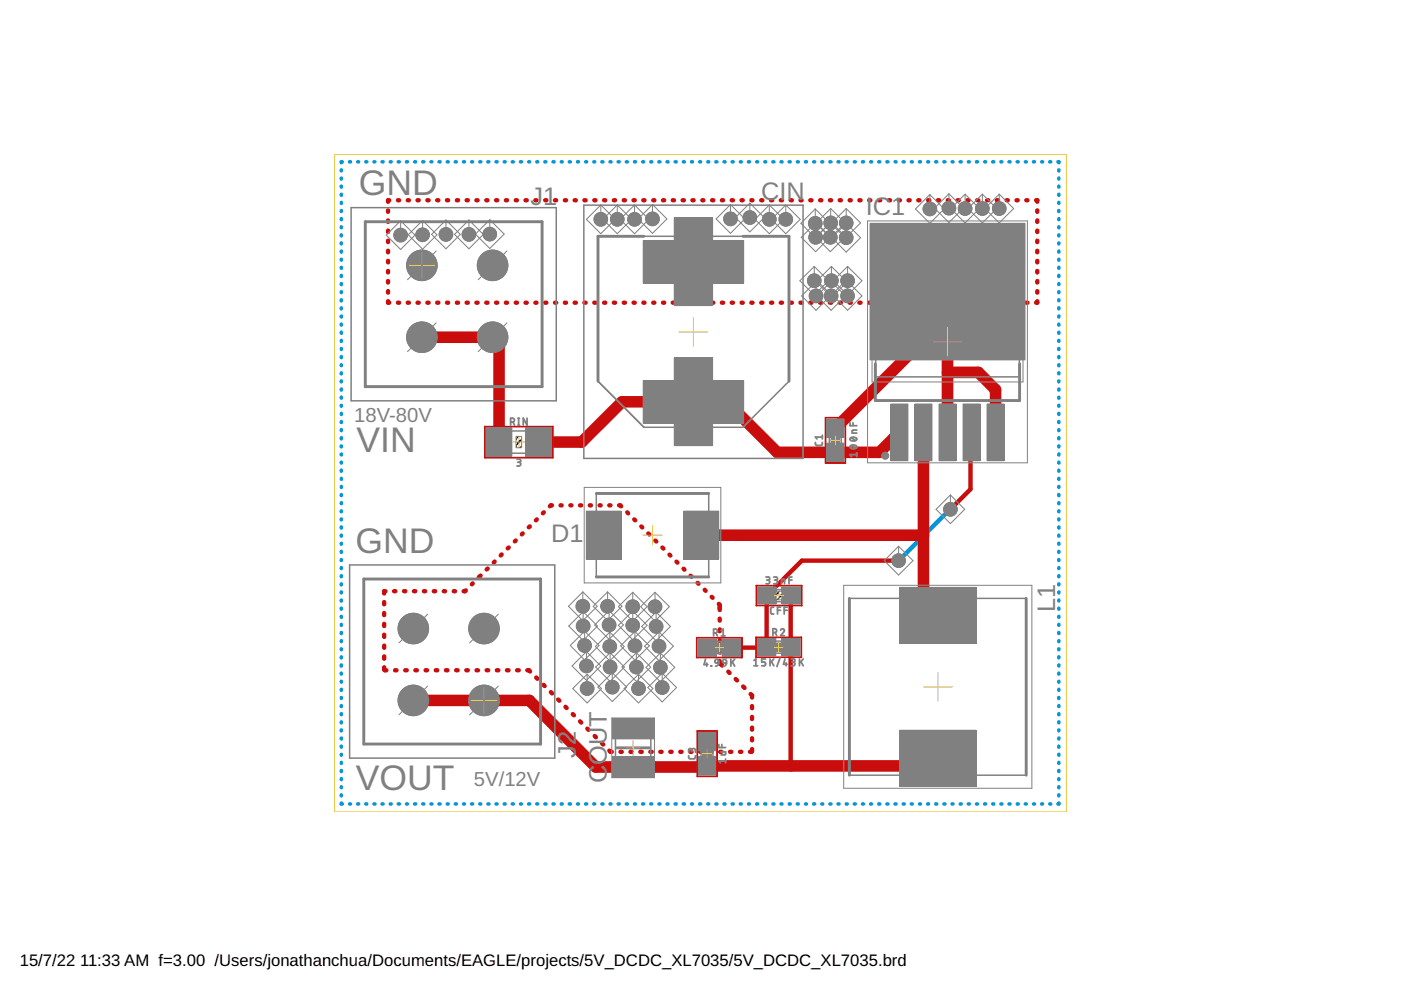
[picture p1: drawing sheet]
<svg xmlns="http://www.w3.org/2000/svg" width="297mm" height="210mm" viewBox="0 0 297 210" stroke-linecap="round" stroke-linejoin="round" font-family="sans-serif">
<defs><g id="words">
<g font-size="7.5" fill="#808080">
<text x="76.1" y="41.4">GND</text>
<text x="75.6" y="95.8">VIN</text>
<text x="75.3" y="117.4">GND</text>
<text x="75.4" y="167.4">VOUT</text>
</g>
<g font-size="5.4" fill="#808080">
<text x="112.4" y="43.4">J1</text>
<text x="161.4" y="42.4">CIN</text>
<text x="183.6" y="45.6">IC1</text>
<text x="116.8" y="115">D1</text>
<text x="223.7" y="129.8" transform="rotate(-90 223.7 129.8)">L1</text>
<text x="122.1" y="160.7" transform="rotate(-90 122.1 160.7)">J2</text>
<text x="128.7" y="166" transform="rotate(-90 128.7 166)">C</text>
<text x="128.7" y="162.2" transform="rotate(-90 128.7 162.2)">OUT</text>
</g>
<g font-size="4.3" fill="#808080">
<text x="75.1" y="89.5">18V-80V</text>
<text x="100.5" y="166.6">5V/12V</text>
</g>
<g font-size="3.5">
<text x="4.2" y="204.7">15/7/22</text>
<text x="17" y="204.7">11:33 AM f=3.00 /Users/jonathanchua/Documents/EAGLE/projects/5V_DCDC_XL7035/5V_DCDC_XL7035.brd</text>
</g>
</g></defs>
<g fill="#808080" stroke="#808080" stroke-width=".21">
<circle cx="89.4" cy="56.3" r="3.2"/>
<circle cx="104.4" cy="56.3" r="3.2"/>
<circle cx="89.4" cy="71.5" r="3.2"/>
<circle cx="104.4" cy="71.5" r="3.2"/>
<circle cx="102.6" cy="148.5" r="3.2"/>
<circle cx="87.6" cy="148.5" r="3.2"/>
<circle cx="102.6" cy="133.3" r="3.2"/>
<circle cx="87.6" cy="133.3" r="3.2"/>
<circle cx="172.8" cy="47.4" r="1.44"/>
<circle cx="176.1" cy="47.3" r="1.44"/>
<circle cx="179.4" cy="47.3" r="1.44"/>
<circle cx="172.9" cy="50.3" r="1.44"/>
<circle cx="176" cy="50.3" r="1.44"/>
<circle cx="179.4" cy="50.4" r="1.44"/>
<circle cx="197.1" cy="44.3" r="1.44"/>
<circle cx="201.2" cy="44.1" r="1.44"/>
<circle cx="204.6" cy="44.2" r="1.44"/>
<circle cx="208.3" cy="44.2" r="1.44"/>
<circle cx="211.9" cy="44.2" r="1.44"/>
<circle cx="127.4" cy="46.5" r="1.44"/>
<circle cx="130.9" cy="46.5" r="1.44"/>
<circle cx="134.5" cy="46.5" r="1.44"/>
<circle cx="138.3" cy="46.4" r="1.44"/>
<circle cx="154.9" cy="46.4" r="1.44"/>
<circle cx="159" cy="46.1" r="1.44"/>
<circle cx="163.1" cy="46.5" r="1.44"/>
<circle cx="166.6" cy="46.5" r="1.44"/>
<circle cx="172.6" cy="59.5" r="1.44"/>
<circle cx="176.3" cy="59.5" r="1.44"/>
<circle cx="179.7" cy="59.5" r="1.44"/>
<circle cx="179.7" cy="62.7" r="1.44"/>
<circle cx="176.2" cy="62.7" r="1.44"/>
<circle cx="173" cy="62.7" r="1.44"/>
<circle cx="84.9" cy="49.8" r="1.44"/>
<circle cx="89.6" cy="49.8" r="1.44"/>
<circle cx="94.6" cy="49.7" r="1.44"/>
<circle cx="99.4" cy="49.7" r="1.44"/>
<circle cx="103.8" cy="49.6" r="1.44"/>
<circle cx="123.6" cy="128.5" r="1.44"/>
<circle cx="128.8" cy="128.5" r="1.44"/>
<circle cx="134.2" cy="128.6" r="1.44"/>
<circle cx="138.9" cy="128.6" r="1.44"/>
<circle cx="123.6" cy="132.7" r="1.44"/>
<circle cx="129.1" cy="132.5" r="1.44"/>
<circle cx="134.2" cy="132.6" r="1.44"/>
<circle cx="139.1" cy="132.8" r="1.44"/>
<circle cx="124" cy="136.9" r="1.44"/>
<circle cx="129.3" cy="137.1" r="1.44"/>
<circle cx="134.6" cy="136.9" r="1.44"/>
<circle cx="139.7" cy="137" r="1.44"/>
<circle cx="124.3" cy="141.2" r="1.44"/>
<circle cx="129.3" cy="141.4" r="1.44"/>
<circle cx="134.9" cy="141.4" r="1.44"/>
<circle cx="140" cy="141.5" r="1.44"/>
<circle cx="124.5" cy="146" r="1.44"/>
<circle cx="129.8" cy="145.7" r="1.44"/>
<circle cx="135.4" cy="146" r="1.44"/>
<circle cx="140.4" cy="145.8" r="1.44"/>
<circle cx="190.5" cy="118.9" r="1.44"/>
<circle cx="201.5" cy="108" r="1.44"/>
</g>
<g fill="none" stroke="#0696d7" stroke-width=".76">
<path d="M72.4 36v.2M72.4 37.8v.2M72.4 39.5v.2M72.6 34.3h-.2v.2M74.1 34.3h.2M75.8 34.3h.2M77.6 34.3h.2M79.3 34.3h.2M81 34.3h.2M82.7 34.3h.2M84.5 34.3h.2M86.2 34.3h.2"/>
<path d="M87.9 34.3h.2M89.6 34.3h.3M91.4 34.3h.2M93.1 34.3h.2M94.8 34.3h.2M96.5 34.3h.3M98.3 34.3h.2M100 34.3h.2M101.7 34.3h.2M103.4 34.3h.3M105.2 34.3h.2M106.9 34.3h.2"/>
<path d="M108.6 34.3h.2M110.4 34.3h.2M112.1 34.3h.2M113.8 34.3h.2M115.5 34.3h.2M117.3 34.3h.2M119 34.3h.2M120.7 34.3h.2M122.4 34.3h.2M124.2 34.3h.2M125.9 34.3h.2M127.6 34.3h.2"/>
<path d="M129.3 34.3h.2M131.1 34.3h.2M132.8 34.3h.2M134.5 34.3h.2M136.2 34.3h.3M138 34.3h.2M139.7 34.3h.2M141.4 34.3h.2M143.2 34.3h.2M144.9 34.3h.2M146.6 34.3h.2M148.3 34.3h.2"/>
<path d="M150.1 34.3h.2M151.8 34.3h.2M153.5 34.3h.2M155.2 34.3h.2M157 34.3h.2M158.7 34.3h.2M160.4 34.3h.2M162.2 34.3h.1M163.9 34.3h.2M165.6 34.3h.2M167.3 34.3h.2M169.1 34.3h.1"/>
<path d="M170.8 34.3h.2M172.5 34.3h.2M174.2 34.3h.2M176 34.3h.2M177.7 34.3h.2M179.4 34.3h.2M181.1 34.3h.2M182.9 34.3h.2M184.6 34.3h.2M186.3 34.3h.2M188 34.3h.3M189.8 34.3h.2"/>
<path d="M191.5 34.3h.2M193.2 34.3h.2M194.9 34.3h.3M196.7 34.3h.2M198.4 34.3h.2M200.1 34.3h.2M201.9 34.3h.2M203.6 34.3h.2M205.3 34.3h.2M207 34.3h.2M208.8 34.3h.2M210.5 34.3h.2"/>
<path d="M212.2 34.3h.2M213.9 34.3h.2M215.7 34.3h.2M217.4 34.3h.2M219.1 34.3h.2M220.9 34.3h.1M222.6 34.3h.2M224.3 34.3h.2v.2M224.5 36v.2M224.5 37.8v.2M224.5 39.5v.2M72.4 41.2v.2"/>
<path d="M72.4 42.9v.2M72.4 44.6v.2M72.4 46.4v.2M72.4 48.1v.2M72.4 49.8v.2M72.4 51.5v.2M72.4 53.2v.2M72.4 55v.2M72.4 56.7v.2M72.4 58.4v.2M224.5 41.2v.2M224.5 42.9v.2"/>
<path d="M224.5 44.6v.2M224.5 46.4v.2M224.5 48.1v.2M224.5 49.8v.2M224.5 51.5v.2M224.5 53.2v.2M224.5 55v.2M224.5 56.7v.2M224.5 58.4v.2M72.4 60.1v.2M72.4 61.8v.2M72.4 63.6v.2"/>
<path d="M72.4 65.3v.2M72.4 67v.2M72.4 68.7v.2M72.4 70.4v.3M72.4 72.2v.2M72.4 73.9v.2M72.4 75.6v.2M72.4 77.3v.2M72.4 79.1v.1M224.5 60.1v.2M224.5 61.8v.2M224.5 63.6v.2"/>
<path d="M224.5 65.3v.2M224.5 67v.2M224.5 68.7v.2M224.5 70.4v.3M224.5 72.2v.2M224.5 73.9v.2M224.5 75.6v.2M224.5 77.3v.2M224.5 79.1v.1M72.4 80.8v.2M72.4 82.5v.2M72.4 84.2v.2"/>
<path d="M72.4 85.9v.2M72.4 87.7v.2M72.4 89.4v.2M72.4 91.1v.2M72.4 92.8v.2M72.4 94.6v.1M72.4 96.3v.2M72.4 98v.2M72.4 99.7v.2M224.5 80.8v.2M224.5 82.5v.2M224.5 84.2v.2"/>
<path d="M224.5 85.9v.2M224.5 87.7v.2M224.5 89.4v.2M224.5 91.1v.2M224.5 92.8v.2M224.5 94.6v.1M224.5 96.3v.2M224.5 98v.2M224.5 99.7v.2M72.4 101.4v.2M72.4 103.1v.2M72.4 104.9v.2"/>
<path d="M72.4 106.6v.2M72.4 108.3v.2M72.4 110v.2M72.4 111.7v.3M72.4 113.5v.2M72.4 115.2v.2M72.4 116.9v.2M72.4 118.6v.2M224.5 101.4v.2M224.5 103.1v.2M224.5 104.9v.2M224.5 106.6v.2"/>
<path d="M224.5 108.3v.2M224.5 110v.2M224.5 111.7v.3M224.5 113.5v.2M224.5 115.2v.2M224.5 116.9v.2M224.5 118.6v.2M72.4 120.4v.1M72.4 122.1v.2M72.4 123.8v.2M72.4 125.5v.2M72.4 127.2v.2"/>
<path d="M72.4 128.9v.3M72.4 130.7v.2M72.4 132.4v.2M72.4 134.1v.2M72.4 135.8v.2M72.4 137.6v.2M72.4 139.3v.2M224.5 120.4v.1M224.5 122.1v.2M224.5 123.8v.2M224.5 125.5v.2M224.5 127.2v.2"/>
<path d="M224.5 128.9v.3M224.5 130.7v.2M224.5 132.4v.2M224.5 134.1v.2M224.5 135.8v.2M224.5 137.6v.2M224.5 139.3v.2M72.4 141v.2M72.4 142.7v.2M72.4 144.4v.2M72.4 146.2v.2M72.4 147.9v.2"/>
<path d="M72.4 149.6v.2M72.4 151.3v.2M72.4 153.1v.1M72.4 154.8v.2M72.4 156.5v.2M72.4 158.2v.2M72.4 159.9v.2M224.5 141v.2M224.5 142.7v.2M224.5 144.4v.2M224.5 146.2v.2M224.5 147.9v.2"/>
<path d="M224.5 149.6v.2M224.5 151.3v.2M224.5 153.1v.1M224.5 154.8v.2M224.5 156.5v.2M224.5 158.2v.2M224.5 159.9v.2M72.4 161.6v.2M72.4 163.4v.2M72.4 165.1v.2M72.4 166.8v.2M72.4 168.5v.2"/>
<path d="M72.4 170.3v.2h.2M74.1 170.5h.2M75.8 170.5h.2M77.6 170.5h.2M79.3 170.5h.2M81 170.5h.2M82.7 170.5h.2M84.5 170.5h.2M86.2 170.5h.2M87.9 170.5h.2M89.6 170.5h.3M91.4 170.5h.2"/>
<path d="M93.1 170.5h.2M94.8 170.5h.2M96.5 170.5h.3M98.3 170.5h.2M100 170.5h.2M101.7 170.5h.2M103.4 170.5h.3M105.2 170.5h.2M106.9 170.5h.2M108.6 170.5h.2M110.4 170.5h.2M112.1 170.5h.2"/>
<path d="M113.8 170.5h.2M115.5 170.5h.2M117.3 170.5h.2M119 170.5h.2M120.7 170.5h.2M122.4 170.5h.2M124.2 170.5h.2M125.9 170.5h.2M127.6 170.5h.2M129.3 170.5h.2M131.1 170.5h.2M132.8 170.5h.2"/>
<path d="M134.5 170.5h.2M136.2 170.5h.3M138 170.5h.2M139.7 170.5h.2M141.4 170.5h.2M143.2 170.5h.2M144.9 170.5h.2M146.6 170.5h.2M148.3 170.5h.2M150.1 170.5h.2M151.8 170.5h.2M153.5 170.5h.2"/>
<path d="M155.2 170.5h.2M157 170.5h.2M158.7 170.5h.2M160.4 170.5h.2M162.2 170.5h.1M163.9 170.5h.2M165.6 170.5h.2M167.3 170.5h.2M169.1 170.5h.1M170.8 170.5h.2M172.5 170.5h.2M174.2 170.5h.2"/>
<path d="M176 170.5h.2M177.7 170.5h.2M179.4 170.5h.2M181.1 170.5h.2M182.9 170.5h.2M184.6 170.5h.2M186.3 170.5h.2M188 170.5h.3M189.8 170.5h.2M191.5 170.5h.2M193.2 170.5h.2M194.9 170.5h.3"/>
<path d="M196.7 170.5h.2M198.4 170.5h.2M200.1 170.5h.2M201.9 170.5h.2M203.6 170.5h.2M205.3 170.5h.2M207 170.5h.2M208.8 170.5h.2M210.5 170.5h.2M212.2 170.5h.2M213.9 170.5h.2M215.7 170.5h.2"/>
<path d="M217.4 170.5h.2M219.1 170.5h.2M220.9 170.5h.1M222.6 170.5h.2M224.5 170.3v.2h-.2M224.5 161.6v.2M224.5 163.4v.2M224.5 165.1v.2M224.5 166.8v.2M224.5 168.5v.2"/>
</g>
<path d="M201.5 108l-11 10.9" fill="none" stroke="#0696d7" stroke-width=".93"/>
<circle cx="89.5" cy="56.3" r="2.92" fill="#0dab76" stroke="#0dab76" stroke-width=".21"/>
<circle cx="89.5" cy="56.3" r="1.95" fill="#fff" stroke="#000" stroke-width=".21"/>
<circle cx="104.4" cy="56.3" r="2.92" fill="#0dab76" stroke="#0dab76" stroke-width=".21"/>
<circle cx="104.4" cy="56.3" r="1.95" fill="#fff" stroke="#000" stroke-width=".21"/>
<circle cx="89.5" cy="71.5" r="2.92" fill="#0dab76" stroke="#0dab76" stroke-width=".21"/>
<circle cx="89.5" cy="71.5" r="1.95" fill="#fff" stroke="#000" stroke-width=".21"/>
<circle cx="104.4" cy="71.5" r="2.92" fill="#0dab76" stroke="#0dab76" stroke-width=".21"/>
<circle cx="104.4" cy="71.5" r="1.95" fill="#fff" stroke="#000" stroke-width=".21"/>
<circle cx="102.6" cy="148.5" r="2.92" fill="#0dab76" stroke="#0dab76" stroke-width=".21"/>
<circle cx="102.6" cy="148.5" r="1.95" fill="#fff" stroke="#000" stroke-width=".21"/>
<circle cx="87.6" cy="148.5" r="2.92" fill="#0dab76" stroke="#0dab76" stroke-width=".21"/>
<circle cx="87.6" cy="148.5" r="1.95" fill="#fff" stroke="#000" stroke-width=".21"/>
<circle cx="102.6" cy="133.3" r="2.92" fill="#0dab76" stroke="#0dab76" stroke-width=".21"/>
<circle cx="102.6" cy="133.3" r="1.95" fill="#fff" stroke="#000" stroke-width=".21"/>
<circle cx="87.6" cy="133.3" r="2.92" fill="#0dab76" stroke="#0dab76" stroke-width=".21"/>
<circle cx="87.6" cy="133.3" r="1.95" fill="#fff" stroke="#000" stroke-width=".21"/>
<circle cx="172.8" cy="47.3" r="1.14" fill="#0dab76" stroke="#0dab76" stroke-width=".21"/>
<circle cx="172.8" cy="47.3" r=".53" fill="#fff" stroke="#000" stroke-width=".21"/>
<circle cx="176.1" cy="47.3" r="1.14" fill="#0dab76" stroke="#0dab76" stroke-width=".21"/>
<circle cx="176.1" cy="47.3" r=".53" fill="#fff" stroke="#000" stroke-width=".21"/>
<circle cx="179.4" cy="47.3" r="1.14" fill="#0dab76" stroke="#0dab76" stroke-width=".21"/>
<circle cx="179.4" cy="47.3" r=".53" fill="#fff" stroke="#000" stroke-width=".21"/>
<circle cx="172.9" cy="50.3" r="1.14" fill="#0dab76" stroke="#0dab76" stroke-width=".21"/>
<circle cx="172.9" cy="50.3" r=".53" fill="#fff" stroke="#000" stroke-width=".21"/>
<circle cx="176" cy="50.3" r="1.14" fill="#0dab76" stroke="#0dab76" stroke-width=".21"/>
<circle cx="176" cy="50.3" r=".53" fill="#fff" stroke="#000" stroke-width=".21"/>
<circle cx="179.4" cy="50.4" r="1.14" fill="#0dab76" stroke="#0dab76" stroke-width=".21"/>
<circle cx="179.4" cy="50.4" r=".53" fill="#fff" stroke="#000" stroke-width=".21"/>
<circle cx="197.1" cy="44.3" r="1.14" fill="#0dab76" stroke="#0dab76" stroke-width=".21"/>
<circle cx="197.1" cy="44.3" r=".53" fill="#fff" stroke="#000" stroke-width=".21"/>
<circle cx="201.2" cy="44.1" r="1.14" fill="#0dab76" stroke="#0dab76" stroke-width=".21"/>
<circle cx="201.2" cy="44.1" r=".53" fill="#fff" stroke="#000" stroke-width=".21"/>
<circle cx="204.6" cy="44.2" r="1.14" fill="#0dab76" stroke="#0dab76" stroke-width=".21"/>
<circle cx="204.6" cy="44.2" r=".53" fill="#fff" stroke="#000" stroke-width=".21"/>
<circle cx="208.3" cy="44.2" r="1.14" fill="#0dab76" stroke="#0dab76" stroke-width=".21"/>
<circle cx="208.3" cy="44.2" r=".53" fill="#fff" stroke="#000" stroke-width=".21"/>
<circle cx="211.9" cy="44.2" r="1.14" fill="#0dab76" stroke="#0dab76" stroke-width=".21"/>
<circle cx="211.9" cy="44.2" r=".53" fill="#fff" stroke="#000" stroke-width=".21"/>
<circle cx="127.4" cy="46.5" r="1.14" fill="#0dab76" stroke="#0dab76" stroke-width=".21"/>
<circle cx="127.4" cy="46.5" r=".53" fill="#fff" stroke="#000" stroke-width=".21"/>
<circle cx="130.9" cy="46.5" r="1.14" fill="#0dab76" stroke="#0dab76" stroke-width=".21"/>
<circle cx="130.9" cy="46.5" r=".53" fill="#fff" stroke="#000" stroke-width=".21"/>
<circle cx="134.5" cy="46.5" r="1.14" fill="#0dab76" stroke="#0dab76" stroke-width=".21"/>
<circle cx="134.5" cy="46.5" r=".53" fill="#fff" stroke="#000" stroke-width=".21"/>
<circle cx="138.3" cy="46.4" r="1.14" fill="#0dab76" stroke="#0dab76" stroke-width=".21"/>
<circle cx="138.3" cy="46.4" r=".53" fill="#fff" stroke="#000" stroke-width=".21"/>
<circle cx="154.9" cy="46.4" r="1.14" fill="#0dab76" stroke="#0dab76" stroke-width=".21"/>
<circle cx="154.9" cy="46.4" r=".53" fill="#fff" stroke="#000" stroke-width=".21"/>
<circle cx="159" cy="46.1" r="1.14" fill="#0dab76" stroke="#0dab76" stroke-width=".21"/>
<circle cx="159" cy="46.1" r=".53" fill="#fff" stroke="#000" stroke-width=".21"/>
<circle cx="163.1" cy="46.5" r="1.14" fill="#0dab76" stroke="#0dab76" stroke-width=".21"/>
<circle cx="163.1" cy="46.5" r=".53" fill="#fff" stroke="#000" stroke-width=".21"/>
<circle cx="166.6" cy="46.5" r="1.14" fill="#0dab76" stroke="#0dab76" stroke-width=".21"/>
<circle cx="166.6" cy="46.5" r=".53" fill="#fff" stroke="#000" stroke-width=".21"/>
<circle cx="172.6" cy="59.5" r="1.14" fill="#0dab76" stroke="#0dab76" stroke-width=".21"/>
<circle cx="172.6" cy="59.5" r=".53" fill="#fff" stroke="#000" stroke-width=".21"/>
<circle cx="176.3" cy="59.5" r="1.14" fill="#0dab76" stroke="#0dab76" stroke-width=".21"/>
<circle cx="176.3" cy="59.5" r=".53" fill="#fff" stroke="#000" stroke-width=".21"/>
<circle cx="179.7" cy="59.5" r="1.14" fill="#0dab76" stroke="#0dab76" stroke-width=".21"/>
<circle cx="179.7" cy="59.5" r=".53" fill="#fff" stroke="#000" stroke-width=".21"/>
<circle cx="179.7" cy="62.7" r="1.14" fill="#0dab76" stroke="#0dab76" stroke-width=".21"/>
<circle cx="179.7" cy="62.7" r=".53" fill="#fff" stroke="#000" stroke-width=".21"/>
<circle cx="176.2" cy="62.7" r="1.14" fill="#0dab76" stroke="#0dab76" stroke-width=".21"/>
<circle cx="176.2" cy="62.7" r=".53" fill="#fff" stroke="#000" stroke-width=".21"/>
<circle cx="173" cy="62.7" r="1.14" fill="#0dab76" stroke="#0dab76" stroke-width=".21"/>
<circle cx="173" cy="62.7" r=".53" fill="#fff" stroke="#000" stroke-width=".21"/>
<circle cx="84.9" cy="49.8" r="1.14" fill="#0dab76" stroke="#0dab76" stroke-width=".21"/>
<circle cx="84.9" cy="49.8" r=".53" fill="#fff" stroke="#000" stroke-width=".21"/>
<circle cx="89.6" cy="49.8" r="1.14" fill="#0dab76" stroke="#0dab76" stroke-width=".21"/>
<circle cx="89.6" cy="49.8" r=".53" fill="#fff" stroke="#000" stroke-width=".21"/>
<circle cx="94.6" cy="49.7" r="1.14" fill="#0dab76" stroke="#0dab76" stroke-width=".21"/>
<circle cx="94.6" cy="49.7" r=".53" fill="#fff" stroke="#000" stroke-width=".21"/>
<circle cx="99.4" cy="49.7" r="1.14" fill="#0dab76" stroke="#0dab76" stroke-width=".21"/>
<circle cx="99.4" cy="49.7" r=".53" fill="#fff" stroke="#000" stroke-width=".21"/>
<circle cx="103.8" cy="49.6" r="1.14" fill="#0dab76" stroke="#0dab76" stroke-width=".21"/>
<circle cx="103.8" cy="49.6" r=".53" fill="#fff" stroke="#000" stroke-width=".21"/>
<circle cx="123.6" cy="128.5" r="1.14" fill="#0dab76" stroke="#0dab76" stroke-width=".21"/>
<circle cx="123.6" cy="128.5" r=".53" fill="#fff" stroke="#000" stroke-width=".21"/>
<circle cx="128.8" cy="128.5" r="1.14" fill="#0dab76" stroke="#0dab76" stroke-width=".21"/>
<circle cx="128.8" cy="128.5" r=".53" fill="#fff" stroke="#000" stroke-width=".21"/>
<circle cx="134.2" cy="128.6" r="1.14" fill="#0dab76" stroke="#0dab76" stroke-width=".21"/>
<circle cx="134.2" cy="128.6" r=".53" fill="#fff" stroke="#000" stroke-width=".21"/>
<circle cx="138.9" cy="128.6" r="1.14" fill="#0dab76" stroke="#0dab76" stroke-width=".21"/>
<circle cx="138.9" cy="128.6" r=".53" fill="#fff" stroke="#000" stroke-width=".21"/>
<circle cx="123.6" cy="132.7" r="1.14" fill="#0dab76" stroke="#0dab76" stroke-width=".21"/>
<circle cx="123.6" cy="132.7" r=".53" fill="#fff" stroke="#000" stroke-width=".21"/>
<circle cx="129.1" cy="132.5" r="1.14" fill="#0dab76" stroke="#0dab76" stroke-width=".21"/>
<circle cx="129.1" cy="132.5" r=".53" fill="#fff" stroke="#000" stroke-width=".21"/>
<circle cx="134.2" cy="132.6" r="1.14" fill="#0dab76" stroke="#0dab76" stroke-width=".21"/>
<circle cx="134.2" cy="132.6" r=".53" fill="#fff" stroke="#000" stroke-width=".21"/>
<circle cx="139.1" cy="132.8" r="1.14" fill="#0dab76" stroke="#0dab76" stroke-width=".21"/>
<circle cx="139.1" cy="132.8" r=".53" fill="#fff" stroke="#000" stroke-width=".21"/>
<circle cx="124" cy="136.9" r="1.14" fill="#0dab76" stroke="#0dab76" stroke-width=".21"/>
<circle cx="124" cy="136.9" r=".53" fill="#fff" stroke="#000" stroke-width=".21"/>
<circle cx="129.3" cy="137.1" r="1.14" fill="#0dab76" stroke="#0dab76" stroke-width=".21"/>
<circle cx="129.3" cy="137.1" r=".53" fill="#fff" stroke="#000" stroke-width=".21"/>
<circle cx="134.6" cy="136.9" r="1.14" fill="#0dab76" stroke="#0dab76" stroke-width=".21"/>
<circle cx="134.6" cy="136.9" r=".53" fill="#fff" stroke="#000" stroke-width=".21"/>
<circle cx="139.7" cy="137" r="1.14" fill="#0dab76" stroke="#0dab76" stroke-width=".21"/>
<circle cx="139.7" cy="137" r=".53" fill="#fff" stroke="#000" stroke-width=".21"/>
<circle cx="124.3" cy="141.2" r="1.14" fill="#0dab76" stroke="#0dab76" stroke-width=".21"/>
<circle cx="124.3" cy="141.2" r=".53" fill="#fff" stroke="#000" stroke-width=".21"/>
<circle cx="129.3" cy="141.4" r="1.14" fill="#0dab76" stroke="#0dab76" stroke-width=".21"/>
<circle cx="129.3" cy="141.4" r=".53" fill="#fff" stroke="#000" stroke-width=".21"/>
<circle cx="134.9" cy="141.4" r="1.14" fill="#0dab76" stroke="#0dab76" stroke-width=".21"/>
<circle cx="134.9" cy="141.4" r=".53" fill="#fff" stroke="#000" stroke-width=".21"/>
<circle cx="140" cy="141.5" r="1.14" fill="#0dab76" stroke="#0dab76" stroke-width=".21"/>
<circle cx="140" cy="141.5" r=".53" fill="#fff" stroke="#000" stroke-width=".21"/>
<circle cx="124.5" cy="146" r="1.14" fill="#0dab76" stroke="#0dab76" stroke-width=".21"/>
<circle cx="124.5" cy="146" r=".53" fill="#fff" stroke="#000" stroke-width=".21"/>
<circle cx="129.8" cy="145.7" r="1.14" fill="#0dab76" stroke="#0dab76" stroke-width=".21"/>
<circle cx="129.8" cy="145.7" r=".53" fill="#fff" stroke="#000" stroke-width=".21"/>
<circle cx="135.4" cy="146" r="1.14" fill="#0dab76" stroke="#0dab76" stroke-width=".21"/>
<circle cx="135.4" cy="146" r=".53" fill="#fff" stroke="#000" stroke-width=".21"/>
<circle cx="140.4" cy="145.8" r="1.14" fill="#0dab76" stroke="#0dab76" stroke-width=".21"/>
<circle cx="140.4" cy="145.8" r=".53" fill="#fff" stroke="#000" stroke-width=".21"/>
<circle cx="190.5" cy="118.9" r="1.14" fill="#0dab76" stroke="#0dab76" stroke-width=".21"/>
<circle cx="190.5" cy="118.9" r=".53" fill="#fff" stroke="#000" stroke-width=".21"/>
<circle cx="201.5" cy="108" r="1.14" fill="#0dab76" stroke="#0dab76" stroke-width=".21"/>
<circle cx="201.5" cy="108" r=".53" fill="#fff" stroke="#000" stroke-width=".21"/>
<g fill="#c90d0c" stroke="#c90d0c" stroke-width=".21">
<path d="M175.6 94.3h3v3.3h-3z"/>
<path d="M175.6 89.2h3v3.3h-3z"/>
<path d="M148.4 160.7h3v3.3h-3z"/>
<path d="M148.4 155.6h3v3.3h-3z"/>
<path d="M166.1 124.8h3.3v3h-3.3z"/>
<path d="M161 124.8h3.3v3h-3.3z"/>
<path d="M143.3 76.2h7.5v18h-7.5z"/>
<path d="M143.3 46.5h7.5v18h-7.5z"/>
<path d="M136.7 81h6.6v8.4h-6.6z"/>
<path d="M150.8 81h6.6v8.4h-6.6z"/>
<path d="M136.7 51.3h6.6v8.4h-6.6z"/>
<path d="M150.8 51.3h6.6v8.4h-6.6z"/>
<path d="M130.2 160.8h8.1v3.6h-8.1z"/>
<path d="M130.2 152.7h8.1v3.6h-8.1z"/>
<path d="M145.3 108.7h6.8v9.6h-6.8z"/>
<path d="M124.6 108.7h6.8v9.6h-6.8z"/>
<path d="M189.2 86h3v11.4h-3z"/>
<path d="M194.3 86h3v11.4h-3z"/>
<path d="M199.4 86h3v11.4h-3z"/>
<path d="M204.5 86h3v11.4h-3z"/>
<path d="M209.6 86h3v11.4h-3z"/>
<path d="M184.8 47.6h32.2v28.4h-32.2z"/>
<path d="M191.1 124.8h15.5v11.3h-15.5z"/>
<path d="M191.1 155.1h15.5v11.3h-15.5z"/>
<path d="M148.3 135.8h3.3v3h-3.3z"/>
<path d="M153.4 135.8h3.3v3h-3.3z"/>
<path d="M160.9 135.7h3.3v3h-3.3z"/>
<path d="M166 135.7h3.3v3h-3.3z"/>
<path d="M103.4 91h4.8v5.4h-4.8z"/>
<path d="M111.8 91h4.8v5.4h-4.8z"/>
</g>
<path d="M140 55.5h7M89.5 71.5h14.9l1.4 1.4v20.8M200.9 61.8v29.9M200.9 67l-23.8 23.8M200.9 79h6.5l3.7 3.6v9.1M190.7 91.7l-4.2 4.2h-21.7l-10.7-10.7h-22.2l-8.6 8.5h-9.1M195.8 91.7v35.7l3 3.1M148.7 113.5h47.1M87.6 148.5h24.6l14.1 14.1h23.3l.3-.3 47.3 .1 1.6-1.6" fill="none" stroke="#c90d0c" stroke-width="2.5"/>
<g fill="none" stroke="#c90d0c" stroke-width=".93">
<path d="M82.3 44.6v.3M82.3 46.7v.4M82.3 48.9v.3M82.3 51v.3M82.3 53.2v.3M82.3 55.3v.3M82.3 57.4v.4M82.3 59.6v.3M82.5 42.5h-.2v.3M84.4 42.5h.2M86.4 42.5h.3M88.5 42.5h.3"/>
<path d="M90.6 42.5h.3M92.7 42.5h.2M94.8 42.5h.2M96.9 42.5h.2M98.9 42.5h.3M101 42.5h.3M103.1 42.5h.3M105.2 42.5h.2M107.3 42.5h.2M109.3 42.5h.3M111.4 42.5h.3M113.5 42.5h.2"/>
<path d="M115.6 42.5h.2M117.7 42.5h.2M119.8 42.5h.2M121.8 42.5h.3M123.9 42.5h.3M126 42.5h.3M128.1 42.5h.2M130.2 42.5h.2M132.2 42.5h.3M134.3 42.5h.3M136.4 42.5h.3M138.5 42.5h.2"/>
<path d="M140.6 42.5h.2M142.6 42.5h.3M144.7 42.5h.3M146.8 42.5h.3M148.9 42.5h.2M151 42.5h.2M153.1 42.5h.2M155.2 42.5h.2M157.2 42.5h.3M159.3 42.5h.3M161.4 42.5h.2M163.5 42.5h.2"/>
<path d="M165.5 42.5h.3M167.6 42.5h.3M169.7 42.5h.3M171.8 42.5h.2M173.9 42.5h.2M176 42.5h.2M178 42.5h.3M180.1 42.5h.3M182.2 42.5h.3M184.3 42.5h.2M186.4 42.5h.2M188.4 42.5h.3"/>
<path d="M190.5 42.5h.3M192.6 42.5h.3M194.7 42.5h.2M196.8 42.5h.2M198.9 42.5h.2M200.9 42.5h.3M203 42.5h.3M205.1 42.5h.3M207.2 42.5h.2M209.3 42.5h.2M211.3 42.5h.3M213.4 42.5h.3"/>
<path d="M215.5 42.5h.3M217.6 42.5h.2M219.7 42.5h.2v.3M219.9 44.6v.3M219.9 46.7v.4M219.9 48.9v.3M219.9 51v.3M219.9 53.2v.3M219.9 55.3v.3M219.9 57.4v.4M219.9 59.6v.3M82.3 61.7v.3"/>
<path d="M82.3 63.9v.3h.2M84.4 64.2h.2M86.4 64.2h.3M88.5 64.2h.3M90.6 64.2h.3M92.7 64.2h.2M94.8 64.2h.2M96.9 64.2h.2M98.9 64.2h.3M101 64.2h.3M103.1 64.2h.3M105.2 64.2h.2"/>
<path d="M107.3 64.2h.2M109.3 64.2h.3M111.4 64.2h.3M113.5 64.2h.2M115.6 64.2h.2M117.7 64.2h.2M119.8 64.2h.2M121.8 64.2h.3M123.9 64.2h.3M126 64.2h.3M128.1 64.2h.2M130.2 64.2h.2"/>
<path d="M132.2 64.2h.3M134.3 64.2h.3M136.4 64.2h.3M138.5 64.2h.2M140.6 64.2h.2M142.6 64.2h.3M144.7 64.2h.3M146.8 64.2h.3M148.9 64.2h.2M151 64.2h.2M153.1 64.2h.2M155.2 64.2h.2"/>
<path d="M157.2 64.2h.3M159.3 64.2h.3M161.4 64.2h.2M163.5 64.2h.2M165.5 64.2h.3M167.6 64.2h.3M169.7 64.2h.3M171.8 64.2h.2M173.9 64.2h.2M176 64.2h.2M178 64.2h.3M180.1 64.2h.3"/>
<path d="M182.2 64.2h.3M184.3 64.2h.2M186.4 64.2h.2M188.4 64.2h.3M190.5 64.2h.3M192.6 64.2h.3M194.7 64.2h.2M196.8 64.2h.2M198.9 64.2h.2M200.9 64.2h.3M203 64.2h.3M205.1 64.2h.3"/>
<path d="M207.2 64.2h.2M209.3 64.2h.2M211.3 64.2h.3M213.4 64.2h.3M215.5 64.2h.3M217.6 64.2h.2M219.9 63.9v.3h-.2M219.9 61.7v.3M206 91.7l-.2 .2v11.8l-4.3 4.3M104.9 119.1l-.2 .2M106.4 117.6l-.2 .2M107.9 116.1l-.2 .2"/>
<path d="M109.3 114.6l-.1 .2M110.8 113.1l-.2 .2M112.3 111.6l-.2 .2M113.8 110.1l-.2 .2M115.3 108.6l-.2 .2M117 107.1l-.4 .2M118.9 107.1h.2M120.9 107.1h.3M123 107.1h.2M125.1 107.1h.2M127.1 107.1h.3M129.2 107.1h.2"/>
<path d="M131.3 107.1l.4 .2M133 108.6l.2 .2M134.5 110.1l.2 .2M136 111.6l.2 .2M137.5 113.1l.2 .2M139 114.6l.1 .2M140.4 116.1l.3 .2M141.9 117.6l.2 .2M143.4 119.1l.2 .2M190.5 118.9h-20.5l-7.5 7.4v10.9l-7.4 .1M81.4 127.7v.4M81.4 130v.4"/>
<path d="M81.4 132.3v.4M81.4 134.6v.4M81.4 136.9v.5M81.4 139.2v.5M81.7 125.3h-.3v.5M83.5 125.3h.3M85.7 125.3h.2M87.8 125.3h.3M89.9 125.3h.2M92 125.3h.3M94.1 125.3h.3M96.2 125.3h.3"/>
<path d="M98.8 125.2l-.5 .1M100.2 123.7l-.1 .2M101.9 122l-.4 .4M103.4 120.5l-.2 .2M144.9 120.6l.2 .2M146.4 122.1l.2 .2M147.9 123.6l.2 .2M149.4 125.1l.2 .2M150.9 126.6l.2 .1M152.4 128l.2 .2v1.1M152.6 131.2v.4M152.6 133.4v.4"/>
<path d="M152.6 135.7v.4M152.6 137.9v.4M167.7 126.3v36.1M81.4 141.5v.5l.5 .1M83.8 142.1h.3M85.9 142.1h.3M88.1 142.1h.3M90.2 142.1h.4M92.4 142.1h.3M94.6 142.1h.3M96.7 142.1h.3M98.9 142.1h.3"/>
<path d="M101 142.1h.3M103.2 142.1h.3M105.3 142.1h.4M107.5 142.1h.3M109.6 142.1h.4M111.8 142.1h.3l.3 .3M113.7 143.7l.2 .2M115.2 145.2l.3 .3M116.8 146.7l.3 .3M118.3 148.3l.3 .3M119.9 149.9l.2 .2M121.4 151.4l.3 .3"/>
<path d="M123 153l.2 .2M124.5 154.5l.3 .2M126.1 156.1l.2 .2M127.6 157.6l.3 .3M129.2 159.2l.2 .2h.3M131.6 159.4h.2M133.7 159.4h.2M135.8 159.4h.3M137.9 159.4h.3M140 159.4h.3M142.1 159.4h.3M144.2 159.4h.3"/>
<path d="M146.3 159.4h.3M148.4 159.4h.3M150.6 159.4h.2M152.6 140.2v.4l.5 .5M152.7 159.4h.3M154.4 142.4l.3 .3M154.8 159.4h.3M156 144l.3 .3M156.9 159.4h.3M157.6 145.6l.3 .3M159.2 147.2l.2 .2v.5M159.4 158.8v.5l-.4 .1"/>
<path d="M159.4 149.7v.5M159.4 152v.4M159.4 154.3v.4M159.4 156.5v.5"/>
</g>
<circle cx="89.5" cy="56.3" r="2.92" fill="#0dab76" stroke="#0dab76" stroke-width=".21"/>
<circle cx="89.5" cy="56.3" r="1.95" fill="#fff" stroke="#000" stroke-width=".21"/>
<circle cx="104.4" cy="56.3" r="2.92" fill="#0dab76" stroke="#0dab76" stroke-width=".21"/>
<circle cx="104.4" cy="56.3" r="1.95" fill="#fff" stroke="#000" stroke-width=".21"/>
<circle cx="89.5" cy="71.5" r="2.92" fill="#0dab76" stroke="#0dab76" stroke-width=".21"/>
<circle cx="89.5" cy="71.5" r="1.95" fill="#fff" stroke="#000" stroke-width=".21"/>
<circle cx="104.4" cy="71.5" r="2.92" fill="#0dab76" stroke="#0dab76" stroke-width=".21"/>
<circle cx="104.4" cy="71.5" r="1.95" fill="#fff" stroke="#000" stroke-width=".21"/>
<circle cx="102.6" cy="148.5" r="2.92" fill="#0dab76" stroke="#0dab76" stroke-width=".21"/>
<circle cx="102.6" cy="148.5" r="1.95" fill="#fff" stroke="#000" stroke-width=".21"/>
<circle cx="87.6" cy="148.5" r="2.92" fill="#0dab76" stroke="#0dab76" stroke-width=".21"/>
<circle cx="87.6" cy="148.5" r="1.95" fill="#fff" stroke="#000" stroke-width=".21"/>
<circle cx="102.6" cy="133.3" r="2.92" fill="#0dab76" stroke="#0dab76" stroke-width=".21"/>
<circle cx="102.6" cy="133.3" r="1.95" fill="#fff" stroke="#000" stroke-width=".21"/>
<circle cx="87.6" cy="133.3" r="2.92" fill="#0dab76" stroke="#0dab76" stroke-width=".21"/>
<circle cx="87.6" cy="133.3" r="1.95" fill="#fff" stroke="#000" stroke-width=".21"/>
<circle cx="172.8" cy="47.3" r="1.14" fill="#0dab76" stroke="#0dab76" stroke-width=".21"/>
<circle cx="172.8" cy="47.3" r=".53" fill="#fff" stroke="#000" stroke-width=".21"/>
<circle cx="176.1" cy="47.3" r="1.14" fill="#0dab76" stroke="#0dab76" stroke-width=".21"/>
<circle cx="176.1" cy="47.3" r=".53" fill="#fff" stroke="#000" stroke-width=".21"/>
<circle cx="179.4" cy="47.3" r="1.14" fill="#0dab76" stroke="#0dab76" stroke-width=".21"/>
<circle cx="179.4" cy="47.3" r=".53" fill="#fff" stroke="#000" stroke-width=".21"/>
<circle cx="172.9" cy="50.3" r="1.14" fill="#0dab76" stroke="#0dab76" stroke-width=".21"/>
<circle cx="172.9" cy="50.3" r=".53" fill="#fff" stroke="#000" stroke-width=".21"/>
<circle cx="176" cy="50.3" r="1.14" fill="#0dab76" stroke="#0dab76" stroke-width=".21"/>
<circle cx="176" cy="50.3" r=".53" fill="#fff" stroke="#000" stroke-width=".21"/>
<circle cx="179.4" cy="50.4" r="1.14" fill="#0dab76" stroke="#0dab76" stroke-width=".21"/>
<circle cx="179.4" cy="50.4" r=".53" fill="#fff" stroke="#000" stroke-width=".21"/>
<circle cx="197.1" cy="44.3" r="1.14" fill="#0dab76" stroke="#0dab76" stroke-width=".21"/>
<circle cx="197.1" cy="44.3" r=".53" fill="#fff" stroke="#000" stroke-width=".21"/>
<circle cx="201.2" cy="44.1" r="1.14" fill="#0dab76" stroke="#0dab76" stroke-width=".21"/>
<circle cx="201.2" cy="44.1" r=".53" fill="#fff" stroke="#000" stroke-width=".21"/>
<circle cx="204.6" cy="44.2" r="1.14" fill="#0dab76" stroke="#0dab76" stroke-width=".21"/>
<circle cx="204.6" cy="44.2" r=".53" fill="#fff" stroke="#000" stroke-width=".21"/>
<circle cx="208.3" cy="44.2" r="1.14" fill="#0dab76" stroke="#0dab76" stroke-width=".21"/>
<circle cx="208.3" cy="44.2" r=".53" fill="#fff" stroke="#000" stroke-width=".21"/>
<circle cx="211.9" cy="44.2" r="1.14" fill="#0dab76" stroke="#0dab76" stroke-width=".21"/>
<circle cx="211.9" cy="44.2" r=".53" fill="#fff" stroke="#000" stroke-width=".21"/>
<circle cx="127.4" cy="46.5" r="1.14" fill="#0dab76" stroke="#0dab76" stroke-width=".21"/>
<circle cx="127.4" cy="46.5" r=".53" fill="#fff" stroke="#000" stroke-width=".21"/>
<circle cx="130.9" cy="46.5" r="1.14" fill="#0dab76" stroke="#0dab76" stroke-width=".21"/>
<circle cx="130.9" cy="46.5" r=".53" fill="#fff" stroke="#000" stroke-width=".21"/>
<circle cx="134.5" cy="46.5" r="1.14" fill="#0dab76" stroke="#0dab76" stroke-width=".21"/>
<circle cx="134.5" cy="46.5" r=".53" fill="#fff" stroke="#000" stroke-width=".21"/>
<circle cx="138.3" cy="46.4" r="1.14" fill="#0dab76" stroke="#0dab76" stroke-width=".21"/>
<circle cx="138.3" cy="46.4" r=".53" fill="#fff" stroke="#000" stroke-width=".21"/>
<circle cx="154.9" cy="46.4" r="1.14" fill="#0dab76" stroke="#0dab76" stroke-width=".21"/>
<circle cx="154.9" cy="46.4" r=".53" fill="#fff" stroke="#000" stroke-width=".21"/>
<circle cx="159" cy="46.1" r="1.14" fill="#0dab76" stroke="#0dab76" stroke-width=".21"/>
<circle cx="159" cy="46.1" r=".53" fill="#fff" stroke="#000" stroke-width=".21"/>
<circle cx="163.1" cy="46.5" r="1.14" fill="#0dab76" stroke="#0dab76" stroke-width=".21"/>
<circle cx="163.1" cy="46.5" r=".53" fill="#fff" stroke="#000" stroke-width=".21"/>
<circle cx="166.6" cy="46.5" r="1.14" fill="#0dab76" stroke="#0dab76" stroke-width=".21"/>
<circle cx="166.6" cy="46.5" r=".53" fill="#fff" stroke="#000" stroke-width=".21"/>
<circle cx="172.6" cy="59.5" r="1.14" fill="#0dab76" stroke="#0dab76" stroke-width=".21"/>
<circle cx="172.6" cy="59.5" r=".53" fill="#fff" stroke="#000" stroke-width=".21"/>
<circle cx="176.3" cy="59.5" r="1.14" fill="#0dab76" stroke="#0dab76" stroke-width=".21"/>
<circle cx="176.3" cy="59.5" r=".53" fill="#fff" stroke="#000" stroke-width=".21"/>
<circle cx="179.7" cy="59.5" r="1.14" fill="#0dab76" stroke="#0dab76" stroke-width=".21"/>
<circle cx="179.7" cy="59.5" r=".53" fill="#fff" stroke="#000" stroke-width=".21"/>
<circle cx="179.7" cy="62.7" r="1.14" fill="#0dab76" stroke="#0dab76" stroke-width=".21"/>
<circle cx="179.7" cy="62.7" r=".53" fill="#fff" stroke="#000" stroke-width=".21"/>
<circle cx="176.2" cy="62.7" r="1.14" fill="#0dab76" stroke="#0dab76" stroke-width=".21"/>
<circle cx="176.2" cy="62.7" r=".53" fill="#fff" stroke="#000" stroke-width=".21"/>
<circle cx="173" cy="62.7" r="1.14" fill="#0dab76" stroke="#0dab76" stroke-width=".21"/>
<circle cx="173" cy="62.7" r=".53" fill="#fff" stroke="#000" stroke-width=".21"/>
<circle cx="84.9" cy="49.8" r="1.14" fill="#0dab76" stroke="#0dab76" stroke-width=".21"/>
<circle cx="84.9" cy="49.8" r=".53" fill="#fff" stroke="#000" stroke-width=".21"/>
<circle cx="89.6" cy="49.8" r="1.14" fill="#0dab76" stroke="#0dab76" stroke-width=".21"/>
<circle cx="89.6" cy="49.8" r=".53" fill="#fff" stroke="#000" stroke-width=".21"/>
<circle cx="94.6" cy="49.7" r="1.14" fill="#0dab76" stroke="#0dab76" stroke-width=".21"/>
<circle cx="94.6" cy="49.7" r=".53" fill="#fff" stroke="#000" stroke-width=".21"/>
<circle cx="99.4" cy="49.7" r="1.14" fill="#0dab76" stroke="#0dab76" stroke-width=".21"/>
<circle cx="99.4" cy="49.7" r=".53" fill="#fff" stroke="#000" stroke-width=".21"/>
<circle cx="103.8" cy="49.6" r="1.14" fill="#0dab76" stroke="#0dab76" stroke-width=".21"/>
<circle cx="103.8" cy="49.6" r=".53" fill="#fff" stroke="#000" stroke-width=".21"/>
<circle cx="123.6" cy="128.5" r="1.14" fill="#0dab76" stroke="#0dab76" stroke-width=".21"/>
<circle cx="123.6" cy="128.5" r=".53" fill="#fff" stroke="#000" stroke-width=".21"/>
<circle cx="128.8" cy="128.5" r="1.14" fill="#0dab76" stroke="#0dab76" stroke-width=".21"/>
<circle cx="128.8" cy="128.5" r=".53" fill="#fff" stroke="#000" stroke-width=".21"/>
<circle cx="134.2" cy="128.6" r="1.14" fill="#0dab76" stroke="#0dab76" stroke-width=".21"/>
<circle cx="134.2" cy="128.6" r=".53" fill="#fff" stroke="#000" stroke-width=".21"/>
<circle cx="138.9" cy="128.6" r="1.14" fill="#0dab76" stroke="#0dab76" stroke-width=".21"/>
<circle cx="138.9" cy="128.6" r=".53" fill="#fff" stroke="#000" stroke-width=".21"/>
<circle cx="123.6" cy="132.7" r="1.14" fill="#0dab76" stroke="#0dab76" stroke-width=".21"/>
<circle cx="123.6" cy="132.7" r=".53" fill="#fff" stroke="#000" stroke-width=".21"/>
<circle cx="129.1" cy="132.5" r="1.14" fill="#0dab76" stroke="#0dab76" stroke-width=".21"/>
<circle cx="129.1" cy="132.5" r=".53" fill="#fff" stroke="#000" stroke-width=".21"/>
<circle cx="134.2" cy="132.6" r="1.14" fill="#0dab76" stroke="#0dab76" stroke-width=".21"/>
<circle cx="134.2" cy="132.6" r=".53" fill="#fff" stroke="#000" stroke-width=".21"/>
<circle cx="139.1" cy="132.8" r="1.14" fill="#0dab76" stroke="#0dab76" stroke-width=".21"/>
<circle cx="139.1" cy="132.8" r=".53" fill="#fff" stroke="#000" stroke-width=".21"/>
<circle cx="124" cy="136.9" r="1.14" fill="#0dab76" stroke="#0dab76" stroke-width=".21"/>
<circle cx="124" cy="136.9" r=".53" fill="#fff" stroke="#000" stroke-width=".21"/>
<circle cx="129.3" cy="137.1" r="1.14" fill="#0dab76" stroke="#0dab76" stroke-width=".21"/>
<circle cx="129.3" cy="137.1" r=".53" fill="#fff" stroke="#000" stroke-width=".21"/>
<circle cx="134.6" cy="136.9" r="1.14" fill="#0dab76" stroke="#0dab76" stroke-width=".21"/>
<circle cx="134.6" cy="136.9" r=".53" fill="#fff" stroke="#000" stroke-width=".21"/>
<circle cx="139.7" cy="137" r="1.14" fill="#0dab76" stroke="#0dab76" stroke-width=".21"/>
<circle cx="139.7" cy="137" r=".53" fill="#fff" stroke="#000" stroke-width=".21"/>
<circle cx="124.3" cy="141.2" r="1.14" fill="#0dab76" stroke="#0dab76" stroke-width=".21"/>
<circle cx="124.3" cy="141.2" r=".53" fill="#fff" stroke="#000" stroke-width=".21"/>
<circle cx="129.3" cy="141.4" r="1.14" fill="#0dab76" stroke="#0dab76" stroke-width=".21"/>
<circle cx="129.3" cy="141.4" r=".53" fill="#fff" stroke="#000" stroke-width=".21"/>
<circle cx="134.9" cy="141.4" r="1.14" fill="#0dab76" stroke="#0dab76" stroke-width=".21"/>
<circle cx="134.9" cy="141.4" r=".53" fill="#fff" stroke="#000" stroke-width=".21"/>
<circle cx="140" cy="141.5" r="1.14" fill="#0dab76" stroke="#0dab76" stroke-width=".21"/>
<circle cx="140" cy="141.5" r=".53" fill="#fff" stroke="#000" stroke-width=".21"/>
<circle cx="124.5" cy="146" r="1.14" fill="#0dab76" stroke="#0dab76" stroke-width=".21"/>
<circle cx="124.5" cy="146" r=".53" fill="#fff" stroke="#000" stroke-width=".21"/>
<circle cx="129.8" cy="145.7" r="1.14" fill="#0dab76" stroke="#0dab76" stroke-width=".21"/>
<circle cx="129.8" cy="145.7" r=".53" fill="#fff" stroke="#000" stroke-width=".21"/>
<circle cx="135.4" cy="146" r="1.14" fill="#0dab76" stroke="#0dab76" stroke-width=".21"/>
<circle cx="135.4" cy="146" r=".53" fill="#fff" stroke="#000" stroke-width=".21"/>
<circle cx="140.4" cy="145.8" r="1.14" fill="#0dab76" stroke="#0dab76" stroke-width=".21"/>
<circle cx="140.4" cy="145.8" r=".53" fill="#fff" stroke="#000" stroke-width=".21"/>
<circle cx="190.5" cy="118.9" r="1.14" fill="#0dab76" stroke="#0dab76" stroke-width=".21"/>
<circle cx="190.5" cy="118.9" r=".53" fill="#fff" stroke="#000" stroke-width=".21"/>
<circle cx="201.5" cy="108" r="1.14" fill="#0dab76" stroke="#0dab76" stroke-width=".21"/>
<circle cx="201.5" cy="108" r=".53" fill="#fff" stroke="#000" stroke-width=".21"/>
<g fill="#c90d0c" stroke="#c90d0c" stroke-width=".21">
<path d="M175 88.5h.1v9.7z"/>
<path d="M175 88.5l4.3 .1z"/>
<path d="M179.2 88.5h.1v9.7z"/>
<path d="M175 98.1l4.3 .1z"/>
<path d="M147.8 155h.1v9.7z"/>
<path d="M147.8 155h4.3z"/>
<path d="M152 155h.1v9.7z"/>
<path d="M147.8 164.6h4.3z"/>
<path d="M160.3 128.4h9.8z"/>
<path d="M160.3 124.1h.1v4.4z"/>
<path d="M160.3 124.1l9.8 .1z"/>
<path d="M169.9 124.1h.2l-.1 4.4z"/>
<path d="M147.7 135.2l9.7 .1z"/>
<path d="M157.2 135.2h.2v4.3z"/>
<path d="M147.7 139.4h9.7z"/>
<path d="M147.7 135.2h.1v4.3z"/>
<path d="M160.2 135.1l9.8 .1z"/>
<path d="M169.8 135.1h.2l-.1 4.3z"/>
<path d="M160.2 139.3l9.8 .1z"/>
<path d="M160.2 135.1h.2l-.1 4.3z"/>
<path d="M102.7 90.4l14.6 .1z"/>
<path d="M102.7 97l14.6 .1z"/>
<path d="M102.7 90.4h.2l-.1 6.7z"/>
<path d="M117.1 90.4h.2l-.1 6.7z"/>
</g>
<g fill="#808080" stroke="#808080" stroke-width=".21">
<path d="M175.3 94h3.6v3.9h-3.6z"/>
<path d="M175.3 88.9h3.6v3.9h-3.6z"/>
<path d="M148.1 160.4h3.6v3.9h-3.6z"/>
<path d="M148.1 155.3h3.6v3.9h-3.6z"/>
<path d="M165.8 124.5h3.9v3.6h-3.9z"/>
<path d="M160.7 124.5h3.8v3.6h-3.8z"/>
<path d="M143 75.9h8.1v18.6h-8.1z"/>
<path d="M143 46.2h8.1v18.6h-8.1z"/>
<path d="M136.4 80.7h7.2v9h-7.2z"/>
<path d="M150.5 80.7h7.2v9h-7.2z"/>
<path d="M136.4 51h7.2v9h-7.2z"/>
<path d="M150.5 51h7.2v9h-7.2z"/>
<path d="M129.9 160.5h8.7v4.3h-8.7z"/>
<path d="M129.9 152.4h8.7v4.3h-8.7z"/>
<path d="M145 108.4h7.4v10.2h-7.4z"/>
<path d="M124.3 108.4h7.4v10.2h-7.4z"/>
<path d="M188.9 85.7h3.6v12h-3.6z"/>
<path d="M194 85.7h3.6v12h-3.6z"/>
<path d="M199.1 85.7h3.6v12h-3.6z"/>
<path d="M204.2 85.7h3.6v12h-3.6z"/>
<path d="M209.3 85.7h3.6v12h-3.6z"/>
<path d="M184.5 47.3h32.8v29h-32.8z"/>
<path d="M190.7 124.5h16.2v11.9h-16.2z"/>
<path d="M190.7 154.8h16.2v11.9h-16.2z"/>
<path d="M148 135.5h3.9v3.6h-3.9z"/>
<path d="M153.1 135.5h3.9v3.6h-3.9z"/>
<path d="M160.6 135.4h3.9v3.6h-3.9z"/>
<path d="M165.7 135.4h3.9v3.6h-3.9z"/>
<path d="M103.1 90.7h5.4v6h-5.4z"/>
<path d="M111.5 90.7h5.4v6h-5.4z"/>
<path d="M175.6 94.3h3v3.3h-3z"/>
<path d="M175.6 89.2h3v3.3h-3z"/>
<path d="M148.4 160.7h3v3.3h-3z"/>
<path d="M148.4 155.6h3v3.3h-3z"/>
<path d="M166.1 124.8h3.3v3h-3.3z"/>
<path d="M161 124.8h3.3v3h-3.3z"/>
<path d="M143.3 76.2h7.5v18h-7.5z"/>
<path d="M143.3 46.5h7.5v18h-7.5z"/>
<path d="M136.7 81h6.6v8.4h-6.6z"/>
<path d="M150.8 81h6.6v8.4h-6.6z"/>
<path d="M136.7 51.3h6.6v8.4h-6.6z"/>
<path d="M150.8 51.3h6.6v8.4h-6.6z"/>
<path d="M130.2 160.8h8.1v3.6h-8.1z"/>
<path d="M130.2 152.7h8.1v3.6h-8.1z"/>
<path d="M145.3 108.7h6.8v9.6h-6.8z"/>
<path d="M124.6 108.7h6.8v9.6h-6.8z"/>
<path d="M189.2 86h3v11.4h-3z"/>
<path d="M194.3 86h3v11.4h-3z"/>
<path d="M199.4 86h3v11.4h-3z"/>
<path d="M204.5 86h3v11.4h-3z"/>
<path d="M209.6 86h3v11.4h-3z"/>
<path d="M184.8 47.6h32.2v28.4h-32.2z"/>
<path d="M191.1 124.8h15.5v11.3h-15.5z"/>
<path d="M191.1 155.1h15.5v11.3h-15.5z"/>
<path d="M148.3 135.8h3.3v3h-3.3z"/>
<path d="M153.4 135.8h3.3v3h-3.3z"/>
<path d="M160.9 135.7h3.3v3h-3.3z"/>
<path d="M166 135.7h3.3v3h-3.3z"/>
<path d="M103.4 91h4.8v5.4h-4.8z"/>
<path d="M111.8 91h4.8v5.4h-4.8z"/>
<path d="M176.2 92.8h1.8v1.1h-1.8z"/>
<path d="M149 159.2h1.8v1.2h-1.8z"/>
<path d="M164.6 125.3h1.2v1.9h-1.2z"/>
<path d="M151.9 136.4h1.2v1.8h-1.2z"/>
<path d="M164.5 136.3h1.2v1.9h-1.2z"/>
<path d="M109.4 92.5h1.2v2.4h-1.2z"/>
<path d="M175.7 94.4h2.8v1.5h-2.8z"/>
<path d="M175.7 90.9h2.8v1.5h-2.8z"/>
<path d="M148.5 160.8h2.8v1.5h-2.8z"/>
<path d="M148.5 157.3h2.8v1.5h-2.8z"/>
<path d="M166.2 124.9h1.5v2.8h-1.5z"/>
<path d="M162.7 124.9h1.5v2.8h-1.5z"/>
<path d="M150 135.9h1.5v2.8h-1.5z"/>
<path d="M153.5 135.9h1.5v2.8h-1.5z"/>
<path d="M162.6 135.8h1.5v2.8h-1.5z"/>
<path d="M166.1 135.8h1.5v2.8h-1.5z"/>
<path d="M104.9 91.2h2.2v5.1h-2.2z"/>
<path d="M112.9 91.2h2.2v5.1h-2.2z"/>
</g>
<g fill="#808080" stroke="#808080" stroke-width=".21">
<circle cx="89.4" cy="56.3" r="3.2"/>
<circle cx="104.4" cy="56.3" r="3.2"/>
<circle cx="89.4" cy="71.5" r="3.2"/>
<circle cx="104.4" cy="71.5" r="3.2"/>
<circle cx="102.6" cy="148.5" r="3.2"/>
<circle cx="87.6" cy="148.5" r="3.2"/>
<circle cx="102.6" cy="133.3" r="3.2"/>
<circle cx="87.6" cy="133.3" r="3.2"/>
<circle cx="172.8" cy="47.4" r="1.44"/>
<circle cx="176.1" cy="47.3" r="1.44"/>
<circle cx="179.4" cy="47.3" r="1.44"/>
<circle cx="172.9" cy="50.3" r="1.44"/>
<circle cx="176" cy="50.3" r="1.44"/>
<circle cx="179.4" cy="50.4" r="1.44"/>
<circle cx="197.1" cy="44.3" r="1.44"/>
<circle cx="201.2" cy="44.1" r="1.44"/>
<circle cx="204.6" cy="44.2" r="1.44"/>
<circle cx="208.3" cy="44.2" r="1.44"/>
<circle cx="211.9" cy="44.2" r="1.44"/>
<circle cx="127.4" cy="46.5" r="1.44"/>
<circle cx="130.9" cy="46.5" r="1.44"/>
<circle cx="134.5" cy="46.5" r="1.44"/>
<circle cx="138.3" cy="46.4" r="1.44"/>
<circle cx="154.9" cy="46.4" r="1.44"/>
<circle cx="159" cy="46.1" r="1.44"/>
<circle cx="163.1" cy="46.5" r="1.44"/>
<circle cx="166.6" cy="46.5" r="1.44"/>
<circle cx="172.6" cy="59.5" r="1.44"/>
<circle cx="176.3" cy="59.5" r="1.44"/>
<circle cx="179.7" cy="59.5" r="1.44"/>
<circle cx="179.7" cy="62.7" r="1.44"/>
<circle cx="176.2" cy="62.7" r="1.44"/>
<circle cx="173" cy="62.7" r="1.44"/>
<circle cx="84.9" cy="49.8" r="1.44"/>
<circle cx="89.6" cy="49.8" r="1.44"/>
<circle cx="94.6" cy="49.7" r="1.44"/>
<circle cx="99.4" cy="49.7" r="1.44"/>
<circle cx="103.8" cy="49.6" r="1.44"/>
<circle cx="123.6" cy="128.5" r="1.44"/>
<circle cx="128.8" cy="128.5" r="1.44"/>
<circle cx="134.2" cy="128.6" r="1.44"/>
<circle cx="138.9" cy="128.6" r="1.44"/>
<circle cx="123.6" cy="132.7" r="1.44"/>
<circle cx="129.1" cy="132.5" r="1.44"/>
<circle cx="134.2" cy="132.6" r="1.44"/>
<circle cx="139.1" cy="132.8" r="1.44"/>
<circle cx="124" cy="136.9" r="1.44"/>
<circle cx="129.3" cy="137.1" r="1.44"/>
<circle cx="134.6" cy="136.9" r="1.44"/>
<circle cx="139.7" cy="137" r="1.44"/>
<circle cx="124.3" cy="141.2" r="1.44"/>
<circle cx="129.3" cy="141.4" r="1.44"/>
<circle cx="134.9" cy="141.4" r="1.44"/>
<circle cx="140" cy="141.5" r="1.44"/>
<circle cx="124.5" cy="146" r="1.44"/>
<circle cx="129.8" cy="145.7" r="1.44"/>
<circle cx="135.4" cy="146" r="1.44"/>
<circle cx="140.4" cy="145.8" r="1.44"/>
<circle cx="190.5" cy="118.9" r="1.44"/>
<circle cx="201.5" cy="108" r="1.44"/>
<circle cx="187.7" cy="96.6" r=".75"/>
</g>
<path d="M77.4 47h37.5v35h-37.5zM136.5 50.1h-9.7v30.7M157.5 50.1h9.8v30.7M185.6 77.1v7.8h30.6v-7.8M126.4 104.6h23.9M77.1 122.8h37.5v35h-37.5zM126.4 122.3h23.9M180.1 126.9v37.5M217.6 126.9v37.5M130.8 158.6h6.9" fill="none" stroke="#808080" stroke-width=".61"/>
<g fill="none" stroke="#808080" stroke-width=".21">
<path d="M84.9 46.8v3M84.9 46.8l3.1 3-3.1 3.1-3-3.1zM86.6 49.8l3-3.1 3 3.1-3 3zM89.6 46.7v3.1M92.5 53.2l-6.1 6.1M94.6 46.7v3M94.6 46.7l3 3-3 3-3.1-3zM99.4 46.7v3M99.4 46.7l3.1 3-3.1 3-3-3zM103.8 46.6v3M103.8 46.6l3.1 3-3.1 3.1-3-3.1zM107.5 53.2l-6.1 6.1"/>
<path d="M127.4 43.5v3M127.4 43.5l3 3-3 3.1-3.1-3.1zM130.9 43.5v3M130.9 43.5l3 3-3 3.1-3.1-3.1zM134.5 43.5v3M134.5 43.5l3.1 3-3.1 3.1-3-3.1zM138.3 43.4v3M138.3 43.4l3.1 3-3.1 3.1-3-3.1zM154.9 43.4v3M154.9 43.4l3 3-3 3.1-3.1-3.1zM159 43.1v3M159 43.1l3 3-3 3.1-3.1-3.1z"/>
<path d="M163.1 43.5v3M163.1 43.5l3.1 3-3.1 3.1-3-3.1zM166.6 43.5v3M166.6 43.5l3.1 3-3.1 3.1-3-3.1zM169.6 59.5l3-3 3.1 3-3.1 3.1zM169.8 47.3l3-3 3.1 3-3.1 3.1zM172.6 56.5v3M172.8 44.3v3M172.9 47.3v3M172.9 47.3l3.1 3-3.1 3.1-3-3.1zM173 59.7v3M173.2 59.5l3.1-3 3 3-3 3.1z"/>
<path d="M176 47.3v3M176 47.3l3.1 3-3.1 3.1-3-3.1zM176.1 44.2v3.1M176.1 44.2l3.1 3.1-3.1 3-3-3zM176.2 59.7v3M176.3 56.5v3M176.7 59.5l3-3 3.1 3-3.1 3.1zM179.4 44.2v3.1M179.4 47.3v3.1M179.4 44.2l3.1 3.1-3.1 3-3-3zM179.4 47.3l3.1 3.1-3.1 3-3-3zM179.7 56.5v3"/>
<path d="M179.7 59.7v3M179.7 59.7l3.1 3-3.1 3.1-3-3.1zM183.9 46.8h33.9v51.3h-33.9zM184.9 52h32v29h-32zM194.1 44.3l3-3 3.1 3-3.1 3zM197.1 41.3v3M201.2 41.1v3M201.2 41.1l3 3-3 3.1-3.1-3.1zM204.6 41.2v3M204.6 41.2l3.1 3-3.1 3.1-3-3.1zM205.2 44.2l3.1-3 3 3-3 3.1zM208.3 41.2v3"/>
<path d="M211.9 41.2v3M211.9 41.2l3 3-3 3.1-3.1-3.1zM92.5 68.5l-6.1 6M107.5 68.5l-6.1 6M170 62.7l3-3 3 3-3 3.1zM173.2 62.7l3-3 3.1 3-3.1 3.1zM199.4 72.5h3M200.9 71v3M123.9 103.3h28.9v20.3h-28.9zM190.5 115.8v3.1M190.5 115.8l3.1 3.1-3.1 3-3-3zM201.5 104.9v3.1"/>
<path d="M201.5 104.9l3 3.1-3 3-3-3zM90.7 130.2l-6.1 6.1M105.7 130.2l-6.1 6.1M123.6 125.5v3M123.6 125.5l3 3-3 3.1-3.1-3.1zM123.6 129.7v3M123.6 129.7l3.1 3-3.1 3.1-3-3.1zM124 133.8v3.1M124 133.8l3 3.1-3 3-3.1-3zM124.3 138.2v3M124.3 138.2l3.1 3-3.1 3.1-3-3.1zM128.8 125.5v3"/>
<path d="M128.8 125.5l3.1 3-3.1 3.1-3-3.1zM129.1 129.5v3M129.1 129.5l3.1 3-3.1 3.1-3-3.1zM129.3 134v3.1M129.3 134l3 3.1-3 3-3.1-3zM129.3 138.4v3M129.3 138.4l3.1 3-3.1 3.1-3-3.1zM134.2 125.6v3M134.2 129.5v3.1M134.2 125.6l3 3-3 3.1-3.1-3.1zM134.2 129.5l3 3.1-3 3-3.1-3zM134.6 133.9v3"/>
<path d="M134.6 133.9l3.1 3-3.1 3.1-3-3.1zM134.9 138.4v3M135.8 128.6l3.1-3 3 3-3 3.1zM138.9 125.6v3M139.1 129.8v3M139.1 129.8l3.1 3-3.1 3.1-3-3.1zM139.7 134v3M139.7 134l3.1 3-3.1 3.1-3-3.1zM140 138.5v3M140 138.5l3.1 3-3.1 3-3-3zM178.9 124.1h39.9v43h-39.9zM90.7 145.5l-6.1 6.1"/>
<path d="M105.7 145.5l-6.1 6.1M121.4 146l3.1-3 3 3-3 3zM124.5 143v3M129.7 152.2h9.1v12.7h-9.1zM129.8 142.6v3.1M129.8 142.6l3.1 3.1-3.1 3-3-3zM131.9 141.4l3-3 3.1 3-3.1 3.1zM132.3 146l3.1-3 3 3-3 3zM135.4 143v3M140.4 142.7v3.1M140.4 142.7l3 3.1-3 3-3-3z"/>
<circle cx="89.5" cy="56.3" r="2.96"/>
<circle cx="104.4" cy="56.3" r="2.96"/>
<circle cx="89.5" cy="71.5" r="2.96"/>
<circle cx="104.4" cy="71.5" r="2.96"/>
<circle cx="200.9" cy="72.5" r="1.06"/>
<circle cx="87.6" cy="133.3" r="2.96"/>
<circle cx="102.6" cy="133.3" r="2.96"/>
<circle cx="87.6" cy="148.5" r="2.96"/>
<circle cx="102.6" cy="148.5" r="2.96"/>
</g>
<g fill="none" stroke="#808080" stroke-width=".32">
<path d="M74.4 44h43.5v41h-43.5zM77.4 47h37.5v35h-37.5zM123.8 43.5h46.5v53.7h-46.5zM126.8 50.1h40.5v30.7l-9.8 9.8h-21l-9.7-9.8zM185.7 52l2.6-2.4h25.2l2.6 2.4v27.9h-30.4zM185.7 53.1h30.4M107.1 91.4h5.8M107.1 96.1h5.8M175.8 92.3v2.1M178.4 92.3v2.1M74.1 119.8h43.5v40.9h-43.5zM126.4 104.6h23.9v17.7h-23.9z"/>
<path d="M77.1 122.8h37.5v35h-37.5zM151.4 136h2.2M151.4 138.6h2.2M164 135.9h2.2M164 138.5h2.2M164.1 127.6h2.1M164.1 125h2.1M180.1 126.9h37.5v37.5h-37.5zM130.5 153.8h7.5v9.6h-7.5zM148.6 158.7v2.1M151.2 158.7v2.1"/>
</g>
<g fill="none" stroke="#808080" stroke-width=".38">
<path d="M108.3 89.5h.4a.4 .4 0 0 0 .4-.4 .4 .4 0 0 0-.4-.4h-.4v1.4M108.8 89.5l.3 .6M109.6 97.3l.6 .1 .2 .2-.2 .4h-.4M109.8 88.7h.3M109.8 90.1h.3M110 88.7v1.4M110 98a.4 .4 0 0 1 .4 .4 .4 .4 0 0 1-.4 .4h-.4M111.7 88.7v1.4l-.8-1.4v1.4M172.9 93.8v.5l.3 .1h.9l.2-.6M174.3 92.3v.8M174.3 92.7h-1.4l.3 .4M180.2 89.6v.7h1.5"/>
<path d="M180.3 94.5a.93 .93 0 0 1 1.4 .2 .84 .84 0 0 1-1.5 0zM180.3 92.9a.82 .82 0 0 1 1.3 .3 .79 .79 0 0 1-.7 .3 .79 .79 0 0 1-.7-.5zM180.5 94.4l.8 .7M180.5 92.8l.8 .6M180.8 89.6v.7M181.7 91.2h-.8l-.2 .2v.4h1M181.7 96.4h-1.5l.3 .4M181.7 96v.8M149.6 139.8l-.3 1.1h.8M151.3 134.2h.4a.4 .4 0 0 0 .4-.4 .4 .4 0 0 0-.4-.4h-.4v1.4M151.7 139.9l.3-.1 .3 .1 .1 .7-.7-.1zM151.8 134.2l.3 .6"/>
<path d="M152.9 133.7l.4-.3v1.4M152.9 134.8h.8M153.3 139.9l.3-.1 .3 .1 .1 .7-.7-.1zM155 139.8v1.4M155.8 139.8l-.8 .9M162.3 139.7h-.8v.7h.5a.41 .41 0 0 1 .3 .4 .41 .41 0 0 1-.3 .4h-.5M162.4 122.3l.6 .1 .2 .2-.2 .4h-.4M162.8 123a.4 .4 0 0 1 .4 .4 .4 .4 0 0 1-.4 .4h-.4M163.3 139.7v1.5M163.9 134.1h.4a.4 .4 0 0 0 .4-.4 .4 .4 0 0 0-.4-.4h-.4v1.5M164 128.7l-.4 .1-.2 .3v.9l.2 .2h.4M164 122.3l.7 .1 .1 .2-.1 .4h-.5"/>
<path d="M164.1 139.7l-.8 .9M164.4 134.1l.3 .7M164.4 123a.4 .4 0 0 1 .4 .4 .4 .4 0 0 1-.4 .4h-.4M164.8 129.4h.7M165.4 139.6l-.7 1.7M165.5 128.7h-.7v1.5M165.5 133.6a.39 .39 0 0 1 .6-.3 .39 .39 0 0 1 .1 .7l-.7 .8h.8M165.7 123.8v-1l.6 .1v.9M166.3 129.4h.6M166.4 139.7l-.3 1.1h.8M166.9 128.7h-.6v1.5M167.3 123h.6"/>
<path d="M167.8 139.7h.6l.2 .3-.2 .3-.5 .1M167.9 122.3h-.6v1.5M169.5 139.7v1.5M170.3 139.7l-.8 .9M146.6 159.1a.4 .4 0 0 1 .4-.4 .4 .4 0 0 1 .4 .4v.4M146.6 159.3v-.4l-.3-.2-.3 .2v.6M149.8 140.6v.6M150.8 141.2h.1zM152.4 140.6l-.1 .4-.6 .2M152.4 157.8v.7h1.4M152.9 159.4h.9l-.1 .6-.8 .1M153 157.8v.7"/>
<path d="M154 140.6l-.1 .4-.5 .2M155.3 140.4l.5 .8M159.9 141.2h.8M159.9 140l.4-.3v1.5M163.6 140.3l.5 .9M166.7 140.5v.7M168.2 140.4a.4 .4 0 0 1 .4 .4 .4 .4 0 0 1-.4 .4h-.4M169.8 140.3l.5 .9M146 160.2v.5l.3 .2 1-.1 .1-.1v-.5M153.8 161.3h-1.4l.3 .4M153.8 160.9v.8"/>
</g>
<g fill="none" stroke="#afd134" stroke-width=".21">
<path d="M86.4 56.3h6.1M89.5 53.2v6.1M144 70.4h6.1M147 67.3v6.1M197.8 72.5h6.1M200.9 69.4v6.1M108.8 93.7h2.4M110 92.5v2.4M176.1 93.3h2M177.1 92.4v1.9M136.3 113.5h4.1M138.3 111.4v4.1"/>
<path d="M151.6 137.3h1.9M152.5 136.3v2M164.1 137.2h2M164.2 126.3h1.9M165.1 136.3v1.9M165.2 125.3v1.9M99.6 148.5h6.1M102.6 145.5v6.1M132.7 158.6h3.1M134.2 157v3.1M148.9 159.8h2M149.9 158.8v2"/>
<path d="M195.8 145.6h6.1M198.8 142.6v6.1"/>
</g>
<path d="M70.9 32.7h155.2v139.4h-155.2z" fill="none" stroke="#eec643" stroke-width=".21"/>
<use href="#words"/>
</svg>
